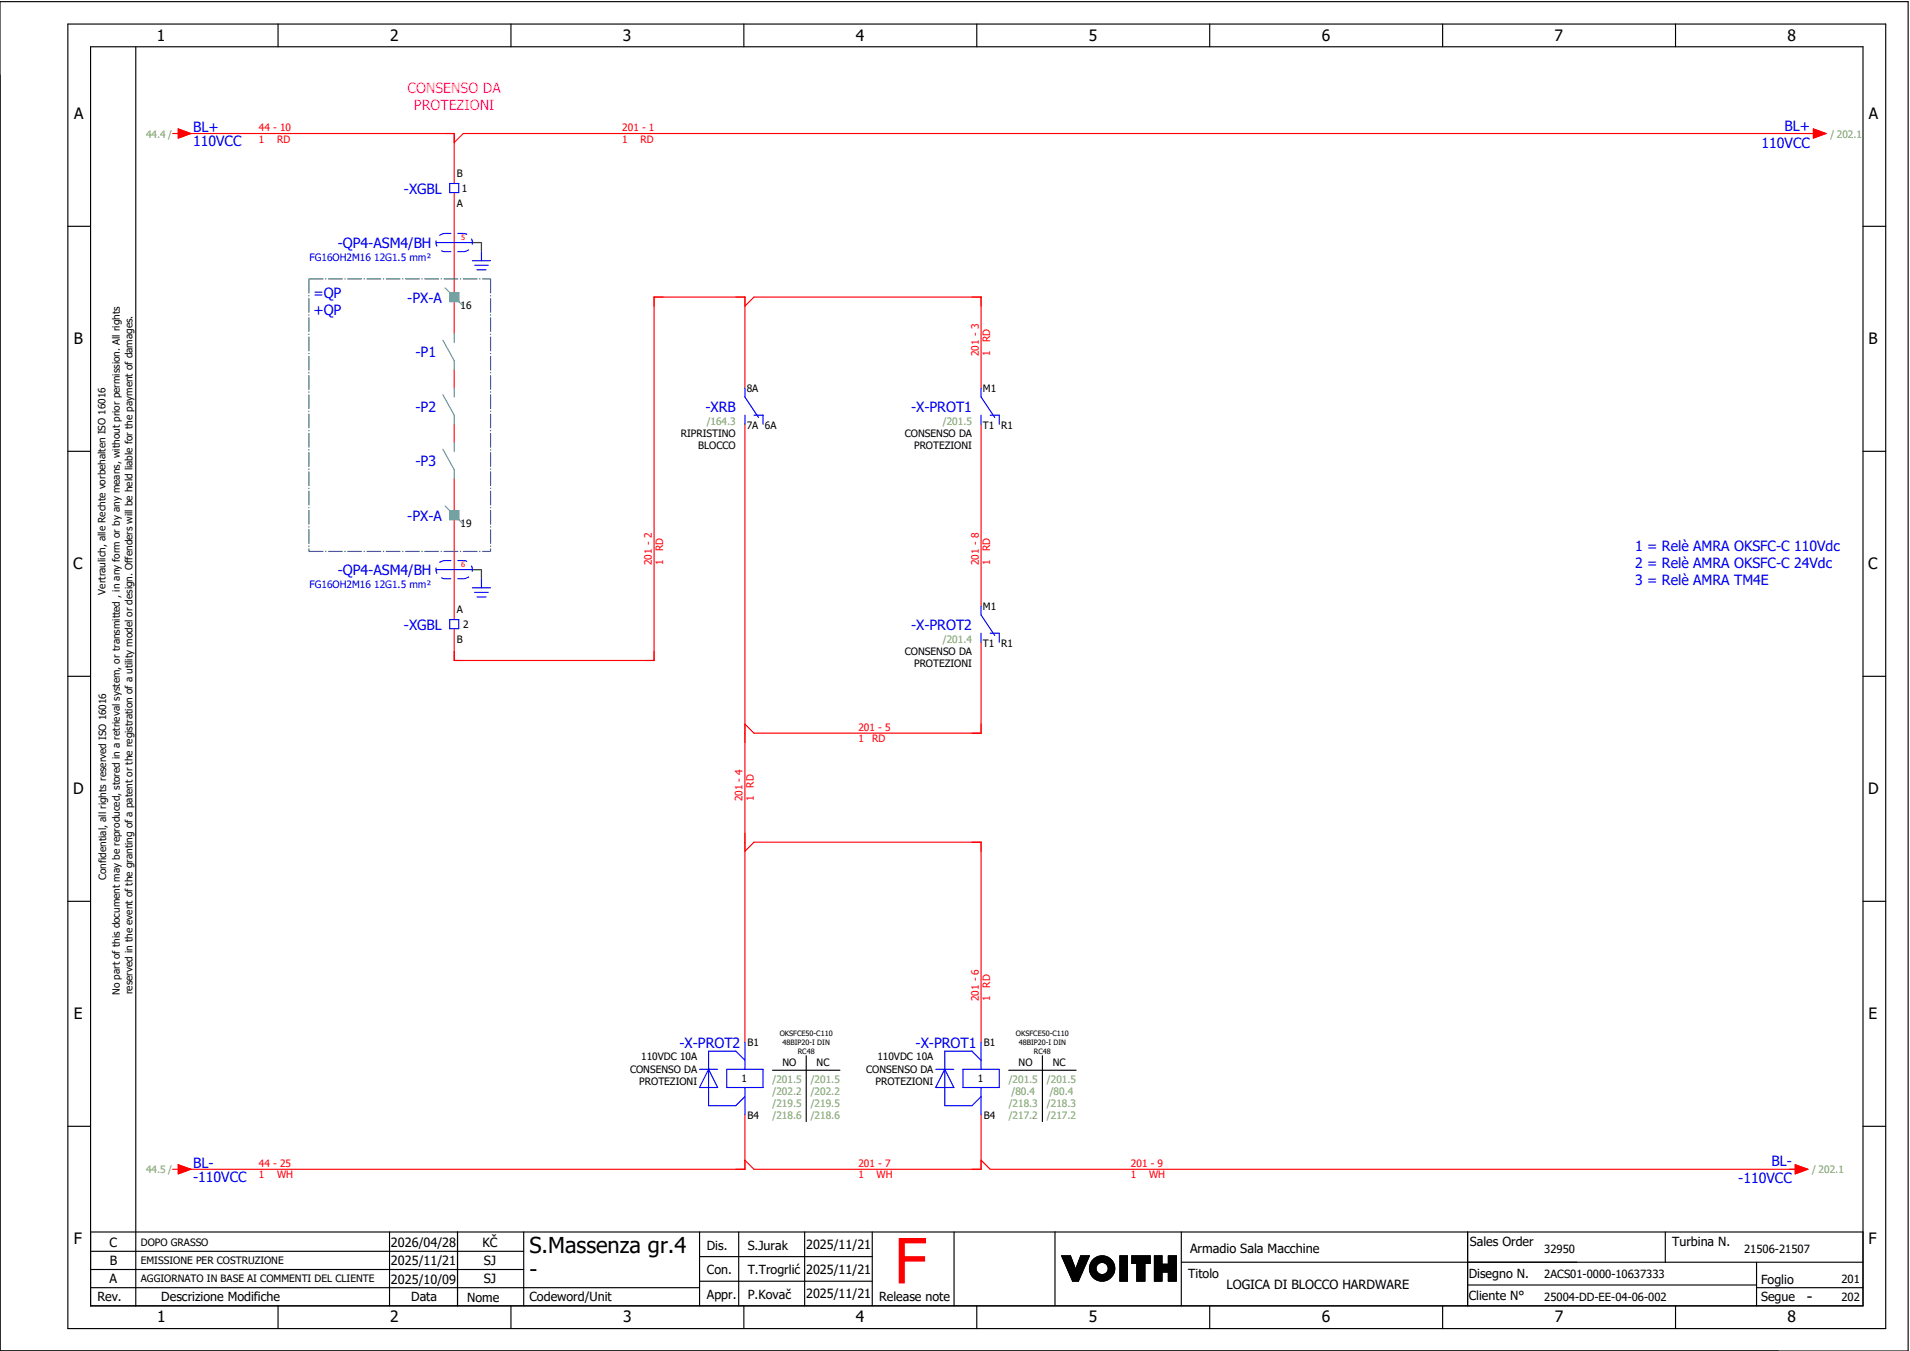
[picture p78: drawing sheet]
<svg xmlns="http://www.w3.org/2000/svg" width="421mm" height="297mm" viewBox="0 0 421 297" stroke-linecap="round" stroke-linejoin="round" font-family="sans-serif">
<defs><g id="words">
<text font-size="13.8" fill="#f00" x="196.9" y="282.5">F</text>
<g font-size="4.8">
<text x="116.6" y="275.8">S.Massenza gr.4</text>
<text x="116.6" y="281.1">-</text>
</g>
<g font-size="3.4">
<text x="34.5" y="9">1</text>
<text x="85.9" y="9">2</text>
<text x="137.1" y="9">3</text>
<text x="188.4" y="9">4</text>
<text x="239.7" y="9">5</text>
<text x="291" y="9">6</text>
<text x="342.3" y="9">7</text>
<text x="393.5" y="9">8</text>
<text x="16.3" y="26.2">A</text>
<text x="411.5" y="26.2">A</text>
<text x="16.2" y="75.8">B</text>
<text x="411.4" y="75.8">B</text>
<text x="16.1" y="125.3">C</text>
<text x="411.3" y="125.3">C</text>
<text x="16.1" y="174.8">D</text>
<text x="411.3" y="174.8">D</text>
<text x="16.2" y="224.4">E</text>
<text x="411.4" y="224.4">E</text>
<text x="16.2" y="273.9">F</text>
<text x="411.4" y="273.9">F</text>
<text x="397.8" y="286.6">-</text>
<text x="34.6" y="291">1</text>
<text x="85.9" y="291">2</text>
<text x="137.2" y="291">3</text>
<text x="188.4" y="291">4</text>
<text x="239.7" y="291">5</text>
<text x="291" y="291">6</text>
<text x="342.3" y="291">7</text>
<text x="393.6" y="291">8</text>
</g>
<g font-size="3.1" fill="#f0f">
<text x="89.7" y="20.5">CONSENSO DA</text>
<text x="91.1" y="24.3">PROTEZIONI</text>
</g>
<g font-size="3.1" fill="#00f">
<text x="42.5" y="29.1">BL+</text>
<text x="392.9" y="28.8">BL+</text>
<text x="42.5" y="32.1">110VCC</text>
<text x="387.8" y="32.5">110VCC</text>
<text x="88.9" y="42.7">-XGBL</text>
<text x="74.3" y="54.6">-QP4-ASM4/BH</text>
<text x="69" y="65.5">=QP</text>
<text x="69" y="69.3">+QP</text>
<text x="89.7" y="66.7">-PX-A</text>
<text x="91.5" y="78.6">-P1</text>
<text x="91.5" y="90.6">-P2</text>
<text x="155.3" y="90.6">-XRB</text>
<text x="200.6" y="90.6">-X-PROT1</text>
<text x="91.5" y="102.6">-P3</text>
<text x="89.7" y="114.7">-PX-A</text>
<text x="360" y="121.3">1 = Relè AMRA OKSFC-C 110Vdc</text>
<text x="360" y="125">2 = Relè AMRA OKSFC-C 24Vdc</text>
<text x="74.3" y="126.6">-QP4-ASM4/BH</text>
<text x="360" y="128.8">3 = Relè AMRA TM4E</text>
<text x="88.9" y="138.7">-XGBL</text>
<text x="200.6" y="138.6">-X-PROT2</text>
<text x="149.6" y="230.6">-X-PROT2</text>
<text x="201.6" y="230.6">-X-PROT1</text>
<text x="42.5" y="257.1">BL-</text>
<text x="390" y="256.8">BL-</text>
<text x="42.5" y="260.1">-110VCC</text>
<text x="382.7" y="260.5">-110VCC</text>
</g>
<g font-size="2.8">
<text x="24.1" y="274.4">C</text>
<text x="86.1" y="274.4">2026/04/28</text>
<text x="106.2" y="274.4">KČ</text>
<text x="155.6" y="275.1">Dis.</text>
<text x="164.6" y="275.1">S.Jurak</text>
<text x="177.5" y="275">2025/11/21</text>
<text x="262" y="275.8">Armadio Sala Macchine</text>
<text x="323.6" y="274.3">Sales Order</text>
<text x="368.1" y="274.2">Turbina N.</text>
<text x="24.2" y="278.6">B</text>
<text x="86.1" y="278.6">2025/11/21</text>
<text x="106.5" y="278.6">SJ</text>
<text x="155.6" y="280.5">Con.</text>
<text x="164.6" y="280.5">T.Trogrlić</text>
<text x="177.5" y="280.4">2025/11/21</text>
<text x="261.6" y="281.3">Titolo</text>
<text x="323.4" y="281.2">Disegno N.</text>
<text x="21.4" y="286.5">Rev.</text>
<text x="24.1" y="282.5">A</text>
<text x="35.5" y="286.4">Descrizione Modifiche</text>
<text x="86.1" y="282.6">2025/10/09</text>
<text x="90.5" y="286.5">Data</text>
<text x="102.8" y="286.5">Nome</text>
<text x="106.5" y="282.5">SJ</text>
<text x="116.6" y="286.3">Codeword/Unit</text>
<text x="155.6" y="286">Appr.</text>
<text x="164.6" y="285.9">P.Kovač</text>
<text x="177.5" y="285.8">2025/11/21</text>
<text x="193.5" y="286.5">Release note</text>
<text x="270" y="283.8">LOGICA DI BLOCCO HARDWARE</text>
<text x="323.4" y="286.2">Cliente N°</text>
<text x="387.7" y="286.5">Segue</text>
<text x="387.7" y="282.6">Foglio</text>
</g>
<g font-size="2.5">
<text x="340" y="275.9">32950</text>
<text x="384" y="275.9">21506-21507</text>
<text x="340" y="281.4">2ACS01-0000-10637333</text>
<text x="340" y="286.4">25004-DD-EE-04-06-002</text>
<text x="405.4" y="282.4">201</text>
<text x="405.4" y="286.4">202</text>
</g>
<g font-size="2.2" fill="#f00">
<text x="57" y="28.9">44 - 10</text>
<text x="137" y="28.9">201 - 1</text>
<text x="57" y="31.4">1</text>
<text x="61" y="31.4">RD</text>
<text x="137" y="31.4">1</text>
<text x="141" y="31.4">RD</text>
<text x="218" y="75.4" transform="rotate(-90 218 75.4)">RD</text>
<text x="215.5" y="78.4" transform="rotate(-90 215.5 78.4)">201 - 3</text>
<text x="218" y="78.4" transform="rotate(-90 218 78.4)">1</text>
<text x="143.5" y="124.4" transform="rotate(-90 143.5 124.4)">201 - 2</text>
<text x="146" y="124.4" transform="rotate(-90 146 124.4)">1</text>
<text x="146" y="121.4" transform="rotate(-90 146 121.4)">RD</text>
<text x="215.5" y="124.4" transform="rotate(-90 215.5 124.4)">201 - 8</text>
<text x="218" y="124.4" transform="rotate(-90 218 124.4)">1</text>
<text x="218" y="121.4" transform="rotate(-90 218 121.4)">RD</text>
<text x="189" y="160.9">201 - 5</text>
<text x="189" y="163.4">1</text>
<text x="192" y="163.4">RD</text>
<text x="166" y="173.4" transform="rotate(-90 166 173.4)">RD</text>
<text x="163.5" y="176.4" transform="rotate(-90 163.5 176.4)">201 - 4</text>
<text x="166" y="176.4" transform="rotate(-90 166 176.4)">1</text>
<text x="215.5" y="220.4" transform="rotate(-90 215.5 220.4)">201 - 6</text>
<text x="218" y="220.4" transform="rotate(-90 218 220.4)">1</text>
<text x="218" y="217.4" transform="rotate(-90 218 217.4)">RD</text>
<text x="57" y="256.9">44 - 25</text>
<text x="189" y="256.9">201 - 7</text>
<text x="249" y="256.9">201 - 9</text>
<text x="57" y="259.4">1</text>
<text x="61" y="259.4">WH</text>
<text x="189" y="259.4">1</text>
<text x="193" y="259.4">WH</text>
<text x="249" y="259.4">1</text>
<text x="253" y="259.4">WH</text>
</g>
<g font-size="2.2" fill="#7ca552">
<text x="32.2" y="30.3">44.4 /</text>
<text x="403" y="30.3">/ 202.1</text>
<text x="155.6" y="93.5">/164.3</text>
<text x="207.6" y="93.5">/201.5</text>
<text x="207.6" y="141.5">/201.4</text>
<text x="170.1" y="238.3">/201.5</text>
<text x="178.5" y="238.3">/201.5</text>
<text x="222.1" y="238.3">/201.5</text>
<text x="230.5" y="238.3">/201.5</text>
<text x="170.1" y="241">/202.2</text>
<text x="170.1" y="243.7">/219.5</text>
<text x="178.5" y="241">/202.2</text>
<text x="178.5" y="243.7">/219.5</text>
<text x="222.1" y="243.7">/218.3</text>
<text x="222.7" y="241">/80.4</text>
<text x="230.5" y="243.7">/218.3</text>
<text x="231.1" y="241">/80.4</text>
<text x="170.1" y="246.4">/218.6</text>
<text x="178.5" y="246.4">/218.6</text>
<text x="222.1" y="246.4">/217.2</text>
<text x="230.5" y="246.4">/217.2</text>
<text x="32.2" y="258.3">44.5 /</text>
<text x="399" y="258.3">/ 202.1</text>
</g>
<g font-size="2.2">
<text x="100.6" y="38.9">B</text>
<text x="100.6" y="45.6">A</text>
<text x="101.7" y="42.3">1</text>
<text x="101.4" y="68">16</text>
<text x="164.4" y="86.2">8A</text>
<text x="216.4" y="86.2">M1</text>
<text x="164.4" y="94.3">7A 6A</text>
<text x="216.4" y="94.3">T1 R1</text>
<text x="149.9" y="96.2">RIPRISTINO</text>
<text x="153.7" y="98.9">BLOCCO</text>
<text x="199.2" y="96.2">CONSENSO DA</text>
<text x="201.2" y="98.9">PROTEZIONI</text>
<text x="101.4" y="116">19</text>
<text x="23.2" y="130.9" transform="rotate(-90 23.2 130.9)">Vertraulich, alle Rechte vorbehalten ISO 16016</text>
<text x="100.6" y="134.9">A</text>
<text x="216.4" y="134.2">M1</text>
<text x="100.6" y="141.6">B</text>
<text x="102" y="138.3">2</text>
<text x="216.4" y="142.3">T1 R1</text>
<text x="199.2" y="144.2">CONSENSO DA</text>
<text x="201.2" y="146.9">PROTEZIONI</text>
<text x="23.4" y="193.7" transform="rotate(-90 23.4 193.7)">Confidential, all rights reserved ISO 16016</text>
<text x="26.4" y="219" transform="rotate(-90 26.4 219)">No part of this document may be reproduced, stored in a retrieval system, or transmitted , in any form or by any means, without prior permission. All rights</text>
<text x="29.2" y="218.9" transform="rotate(-90 29.2 218.9)">reserved in the event of the granting of a patent or the registration of a utility model or design. Offenders will be held liable for the payment of damages.</text>
<text x="141.2" y="233.3">110VDC 10A</text>
<text x="164.6" y="230.2">B1</text>
<text x="193.2" y="233.3">110VDC 10A</text>
<text x="216.6" y="230.2">B1</text>
<text x="138.7" y="236.1">CONSENSO DA</text>
<text x="140.7" y="238.8">PROTEZIONI</text>
<text x="163.3" y="238.3">1</text>
<text x="172.3" y="234.6">NO</text>
<text x="179.8" y="234.6">NC</text>
<text x="190.7" y="236.1">CONSENSO DA</text>
<text x="192.7" y="238.8">PROTEZIONI</text>
<text x="215.3" y="238.3">1</text>
<text x="224.3" y="234.6">NO</text>
<text x="231.8" y="234.6">NC</text>
<text x="164.6" y="246.3">B4</text>
<text x="216.6" y="246.3">B4</text>
<text x="31" y="274.2">DOPO GRASSO</text>
<text x="31" y="278.3">EMISSIONE PER COSTRUZIONE</text>
<text x="31" y="282.3">AGGIORNATO IN BASE AI COMMENTI DEL CLIENTE</text>
</g>
<g font-size="2.2" fill="#00f">
<text x="68.1" y="57.5">FG16OH2M16 12G1.5 mm²</text>
<text x="68.1" y="129.5">FG16OH2M16 12G1.5 mm²</text>
</g>
<g font-size="1.6" fill="#f00">
<text x="101.5" y="52.9">5</text>
<text x="101.5" y="124.9">6</text>
</g>
<g font-size="1.6">
<text x="171.7" y="228">OKSFCE50-C110</text>
<text x="172.3" y="230">48BIP20-I DIN</text>
<text x="175.6" y="231.9">RC48</text>
<text x="223.7" y="228">OKSFCE50-C110</text>
<text x="224.3" y="230">48BIP20-I DIN</text>
<text x="227.6" y="231.9">RC48</text>
</g>
</g></defs>
<g fill="none" stroke="#000" stroke-width=".25">
<path d="M0 .4h420.1v297h-420.1zM14.9 5.3h400.3v287.2h-400.3zM19.9 10.3h390.3v277.2h-390.3zM29.9 10.4v277.1M61.2 5.3v5M112.5 5.3v5M163.8 5.3v5M215.1 5.3v5M266.3 5.3v5M317.6 5.3v5M368.9 5.3v5M14.9 49.8h5"/>
<path d="M410.2 49.8h5M14.9 99.3h5M410.2 99.3h5M14.9 148.9h5M410.2 148.9h5M14.9 198.4h5M410.2 198.4h5M170.1 235.6h14.8M177.5 232.4v14.5M222.1 235.6h14.8M229.5 232.4v14.5M14.9 247.9h5"/>
<path d="M410.2 247.9h5M19.9 271.2h390.3M19.9 279.5h95.4M19.9 275.4h95.4M85.8 271.2v16.3M100.7 271.2v16.3M115.3 271.2v16.3M154 271.2v16.3M154 276.6h38M162.6 271.2v16.3M177.2 271.2v16.3M192 271.2v16.3"/>
<path d="M210.1 271.2v16.3M232.3 271.1v16.3M233.7 276.4h2M233.7 276.4l2.5 5.6M233.8 276.4l-.1 .1M233.9 276.4l-.1 .2M234.1 276.4l-.3 .3M234.2 276.4l-.3 .4M234.4 276.4l-.5 .5M234.5 276.4l-.5 .6M234.7 276.4l-.7 .7M234.8 276.4l-.7 .8"/>
<path d="M235 276.4l-.9 .9M235.1 276.4l-.9 1M235.3 276.4l-1.1 1.1M235.4 276.4l-1.2 1.2M235.6 276.4l-1.3 1.3M235.7 276.4l1.1 3 1.1-3h1.9l-2.4 5.6h-1.2M235.7 276.5l-1.4 1.3M235.7 276.6l-1.3 1.3M235.8 276.7l-1.4 1.3M235.8 276.8l-1.3 1.3M235.9 276.9l-1.4 1.4M235.9 277l-1.3 1.4"/>
<path d="M235.9 277.1l-1.3 1.4M236 277.3l-1.3 1.3M236 277.4l-1.3 1.3M236.1 277.5l-1.3 1.3M236.1 277.6l-1.3 1.3M236.1 277.7l-1.3 1.3M236.2 277.8l-1.3 1.3M236.2 277.9l-1.3 1.3M236.3 278l-1.3 1.3M236.3 278.1l-1.3 1.3M236.3 278.2l-1.2 1.3M236.4 278.3l-1.3 1.3"/>
<path d="M236.4 278.4l-1.2 1.3M236.5 278.6l-1.3 1.2M236.5 278.7l-1.2 1.2M236.6 278.8l-1.3 1.2M236.6 278.9l-1.3 1.2M236.6 279l-1.2 1.2M236.7 279.1l-1.3 1.2M236.7 279.2l-1.2 1.3M236.8 279.3l-1.3 1.3M238 276.4l-.1 .1M238.1 276.4l-.3 .4M238.3 276.4l-.6 .6"/>
<path d="M238.4 279.8l-2.2 2.2M238.4 276.4l-.8 .8M238.5 279.5l-2.4 2.4M238.6 276.4l-1.1 1.1M238.6 279.3l-2.5 2.5M238.7 279l-2.7 2.7M238.7 276.4l-1.2 1.3M238.8 278.7l-2.8 2.9M238.9 276.4l-1.5 1.6M239 278.5l-3.1 3M239 276.4l-1.7 1.8M239.1 278.2l-3.2 3.2"/>
<path d="M239.2 276.4l-2 2.1M239.2 277.9l-3.4 3.4M239.3 277.7l-3.5 3.5M239.3 276.4l-2.2 2.3M239.4 277.4l-3.6 3.7M239.5 276.4l-2.5 2.5M239.5 277.1l-3.8 3.9M239.6 276.4l-2.7 2.8M239.7 276.9l-4 4M239.8 276.6l-4.2 4.2M239.8 276.4l-4.2 4.3M241.1 276.9l-.8 .8"/>
<path d="M241.3 279.3l-1.2 1.1M241.3 279.1l-1.2 1.2M241.3 279.4l-1.1 1.1M241.3 278.9l-1.3 1.3M241.3 279.5l-1.1 1.1M241.4 279.7l-1.1 1M241.4 278.7l-1.4 1.4M241.4 279.8l-1 1M241.4 276.7l-1.3 1.3M241.5 279.9l-1.1 1M241.5 280l-1 1M241.7 276.6l-1.7 1.7"/>
<path d="M241.9 276.5l-1.9 2M242.1 276.5l-2.2 2.2M242.3 276.5l-2.4 2.4M242.5 276.4l-2.6 2.6M242.6 276.4l-2.7 2.8M242.8 276.4l-2.9 3M242.9 276.5l-3 3M243 276.5l-3.1 3.1M243.2 276.5l-3.3 3.3M243.3 276.5l-3.4 3.4M243.4 276.6l-3.4 3.4M243.5 276.6l-1.4 1.4"/>
<path d="M243.6 276.6l-1.3 1.3M243.7 276.7l-1.2 1.2M243.9 276.7l-1.2 1.2M244 276.8l-1.2 1.1M244 276.8l-1.1 1.1M244.1 276.9l-1 1.1M244.2 276.9l-1 1.1M244.3 277l-1 1M244.4 277.1l-1 1M244.5 277.1l-1 1.1M244.6 277.2l-1.1 1M244.6 277.3l-1 1"/>
<path d="M244.7 277.4l-1 1M244.8 277.4l-1 1.1M244.8 277.5l-1 1.1M244.9 277.6l-1 1.1M245 277.7l-1.1 1.1M245 277.8l-1.1 1.1M245.1 277.9l-1.1 1.1M245.1 278l-1.1 1.1M245.2 278.1l-1.2 1.2M245.2 278.2l-1.2 1.3M245.3 278.3l-1.4 1.4M245.3 278.4l-1.5 1.5"/>
<path d="M245.3 278.5l-3.4 3.4M245.4 279.9l-2.1 2M245.4 278.7l-3.3 3.3M245.4 279.7l-2.3 2.3M245.4 278.8l-3.2 3.2M245.4 278.9l-3.1 3.1M245.4 279.5l-2.5 2.5M245.4 279.1l-2.9 2.9M245.4 279.4l-2.6 2.6M245.4 279.2l-2.8 2.8M246.6 276.4h1.6v5.6h-1.6zM246.6 276.4v.1"/>
<path d="M246.8 276.4l-.2 .3M246.9 276.4l-.3 .4M247.1 276.4l-.5 .6M247.2 276.4l-.6 .7M247.4 276.4l-.8 .9M247.5 276.4l-.9 1M247.7 276.4l-1.1 1.2M247.8 276.4l-1.2 1.3M248 276.4l-1.4 1.5M248.1 276.4l-1.5 1.6M248.2 280l-1.6 1.6M248.2 279.8l-1.6 1.7"/>
<path d="M248.2 279.7l-1.6 1.6M248.2 279.5l-1.6 1.7M248.2 279.4l-1.6 1.6M248.2 279.2l-1.6 1.7M248.2 277.4l-1.6 1.7M248.2 277.3l-1.6 1.6M248.2 277.1l-1.6 1.7M248.2 277l-1.6 1.6M248.2 276.8l-1.6 1.7M248.2 276.7l-1.6 1.6M248.2 276.5l-1.6 1.7M248.2 278l-1.6 1.7"/>
<path d="M248.2 277.9l-1.6 1.6M248.2 277.7l-1.6 1.7M248.2 277.6l-1.6 1.6M248.2 279.1l-1.6 1.6M248.2 278.9l-1.6 1.7M248.2 278.8l-1.6 1.6M248.2 278.6l-1.6 1.7M248.2 278.5l-1.6 1.6M248.2 278.3l-1.6 1.7M248.2 278.2l-1.6 1.6M249.2 276.4v.1M249.4 276.4l-.2 .2"/>
<path d="M249.5 276.4l-.3 .4M249.7 276.4l-.5 .5M249.8 276.4l-.6 .7M250 276.4l-.8 .8M250.1 276.4l-.9 1M250.3 278.1h-1.1v-1.7h4v1.7h-1.1v3.9h-1.8M250.3 278.1v3.9M250.3 276.4l-1.1 1.2M250.4 276.4l-1.2 1.3M250.6 276.4l-1.4 1.5M250.7 276.4l-1.5 1.6M250.9 276.4l-1.7 1.7"/>
<path d="M251 276.4l-1.6 1.7M251.2 276.4l-1.7 1.7M251.3 276.4l-1.6 1.7M251.5 276.4l-1.7 1.7M251.6 276.4l-1.6 1.7M251.8 276.4l-1.7 1.7M251.9 276.4l-1.6 1.7M252.1 279.9l-1.8 1.8M252.1 278.6l-1.8 1.8M252.1 278.4l-1.8 1.8M252.1 278.3l-1.8 1.8M252.1 279.2l-1.8 1.8"/>
<path d="M252.1 279l-1.8 1.8M252.1 278.9l-1.8 1.8M252.1 278.7l-1.8 1.8M252.1 279.3l-1.8 1.8M252.1 279.8l-1.8 1.8M252.1 279.6l-1.8 1.8M252.1 279.5l-1.8 1.8M252.1 276.4l-1.8 1.9M252.2 276.4l-1.9 2M252.4 276.4l-2.1 2.2M252.5 276.4l-2.2 2.3M252.7 276.4l-2.4 2.5"/>
<path d="M252.8 276.4l-2.5 2.6M253 276.4l-2.7 2.8M253.1 276.4l-2.8 2.9M253.2 277.4l-.7 .7M253.2 276.7l-2.9 2.9M253.2 276.5l-2.9 3M253.2 277.3l-.8 .8M253.2 277.1l-1 1M253.2 277l-2.9 2.9M253.2 276.8l-2.9 3M253.2 278l-.1 .1M253.2 277.9l-.2 .2"/>
<path d="M253.2 277.7l-.4 .4M253.2 277.6l-.5 .5M254.2 276.4v5.6M254.2 276.4h1.6M254.2 276.4v.1M254.3 276.4l-.1 .2M254.5 276.4l-.3 .4M254.6 276.4l-.4 .5M254.8 276.4l-.6 .7M254.9 276.4l-.7 .8M255.1 276.4l-.9 1M255.2 276.4l-1 1.1"/>
<path d="M255.4 276.4l-1.2 1.3M255.5 276.4l-1.3 1.4M255.7 276.4l-1.5 1.6M255.8 277.5l-1.6 1.7M255.8 277.4l-1.6 1.6M255.8 277.2l-1.6 1.7M255.8 277.1l-1.6 1.6M255.8 276.9l-1.6 1.7M255.8 276.8l-1.6 1.6M255.8 276.6l-1.6 1.7M255.8 276.5l-1.6 1.6M255.8 276.4v1.9"/>
<path d="M255.8 278l-1.6 1.6M255.8 277.8l-1.6 1.7M255.8 277.7l-1.6 1.6M255.8 278.3l-1.6 1.6M255.8 278.1l-1.6 1.7M255.9 278.3l-1.7 1.8M256.1 278.3l-1.9 1.9M256.2 278.3l-2 2.1M256.4 278.3l-2.2 2.2M256.5 278.3l-2.3 2.4M256.7 278.3l-2.5 2.5M256.8 278.3l-2.6 2.7"/>
<path d="M257 278.3l-2.8 2.8M257.1 278.3l-2.9 3M257.3 276.4l-.1 .2M257.5 276.4l-.3 .3M257.6 276.4l-.4 .5M257.8 276.4l-.6 .6M257.9 276.4l-.7 .8M258.1 276.4l-.9 .9M258.2 276.4l-1 1.1M258.4 276.4l-1.2 1.2M258.5 276.4l-1.3 1.4M258.7 276.4l-1.5 1.5"/>
<path d="M258.8 276.4l-1.6 1.7M259 276.4h-1.8v1.9h-1.4M259 276.4v5.6h-1.8v-2M259 276.5l-1.8 1.7M259 277.5l-2.5 2.5M259 277.4l-2.7 2.6M259 277.1l-3 2.9M259 276.9l-3.1 3.1M259 277.2l-2.8 2.8M259 276.8l-4.8 4.8M259 276.6l-4.8 4.8M259 279l-1.8 1.8"/>
<path d="M259 278.9l-1.8 1.7M259 278.7l-1.8 1.8M259 278.6l-1.8 1.7M259 278.4l-1.8 1.8M259 278.3l-1.8 1.7M259 278.1l-1.9 1.9M259 278l-2.1 2M259 277.8l-2.2 2.2M259 277.7l-2.4 2.3M259 279.3l-1.8 1.8M259 279.2l-1.8 1.7M259 279.9l-1.8 1.8"/>
<path d="M259 279.8l-1.8 1.7M259 279.6l-1.8 1.8M259 279.5l-1.8 1.7M260.1 271.2v16.3M260.1 277.9h150.1M323.1 271.2v16.3M366.6 271.2v6.7M386.7 277.9v9.6M19.9 283.5h134.1M61.2 287.5v5M112.5 287.5v5M154 282h38"/>
<path d="M163.8 287.5v5M215.1 287.5v5M237.5 281.9l-.1 .1M237.6 281.7l-.4 .3M237.7 281.4l-.6 .6M237.8 281.1l-.9 .9M237.9 280.9l-1.1 1.1M238 280.6l-1.4 1.4M238.2 280.3l-1.7 1.7M238.3 280.1l-2 1.9M241.6 280l-1 1.1M241.6 280.1l-1 1"/>
<path d="M241.7 280.2l-1 1M241.8 280.3l-1 1M241.9 280.3l-1 1.1M242 280.4l-1.1 1M242.1 280.4l-1.1 1.1M242.2 280.5l-1.1 1.1M242.3 280.5l-1.1 1.1M242.4 280.6l-1.1 1.1M242.6 280.6l-1.2 1.1M242.7 280.6l-1.2 1.2M242.9 280.6l-1.3 1.2M243.1 280.5l-1.4 1.4"/>
<path d="M243.3 280.4l-1.5 1.5M245.1 280.6l-1.1 1M245.2 280.3l-1.5 1.5M245.3 280.1l-1.8 1.8M248.2 281.6l-.4 .4M248.2 281.5l-.5 .5M248.2 281.9l-.1 .1M248.2 281.8l-.2 .2M248.2 281.3l-.7 .7M248.2 281.2l-.8 .8M248.2 281l-1 1M248.2 280.9l-1.1 1.1"/>
<path d="M248.2 280.7l-1.3 1.3M248.2 280.6l-1.4 1.4M248.2 280.4l-1.6 1.6M248.2 280.3l-1.6 1.6M248.2 280.1l-1.6 1.7M252.1 281.3l-.8 .7M252.1 281.1l-.9 .9M252.1 281l-1.1 1M252.1 280.8l-1.2 1.2M252.1 280.7l-1.4 1.3M252.1 280.5l-1.5 1.5M252.1 280.4l-1.7 1.6"/>
<path d="M252.1 280.2l-1.8 1.8M252.1 280.1l-1.8 1.8M252.1 281.7l-.3 .3M252.1 281.6l-.5 .4M252.1 281.4l-.6 .6M252.1 281.9l-.2 .1M255.8 280v2h-1.6M255.8 280.7l-1.3 1.3M255.8 280.5l-1.5 1.5M255.8 280.1l-1.6 1.6M255.8 280.4l-1.6 1.6M255.8 280h1.4"/>
<path d="M255.8 281.9l-.1 .1M255.8 281.7l-.3 .3M255.8 281.6l-.4 .4M255.8 281.4l-.6 .6M255.8 281.3l-.7 .7M255.8 281.1l-.9 .9M255.8 281l-1 1M255.8 280.8l-1.2 1.2M255.8 280.2l-1.6 1.7M259 281.9l-.2 .1M259 281.7l-.3 .3M259 281.6l-.5 .4"/>
<path d="M259 281.4l-.6 .6M259 281.3l-.8 .7M259 281.1l-.9 .9M259 281l-1.1 1M259 280.8l-1.2 1.2M259 280.7l-1.4 1.3M259 280.5l-1.5 1.5M259 280.4l-1.7 1.6M259 280.2l-1.8 1.8M259 280.1l-1.8 1.7M266.3 287.5v5M317.6 287.5v5"/>
<path d="M323.1 282.9h63.6M368.9 287.5v5M386.7 283.5h23.5"/>
<circle cx="242.6" cy="279.2" r="1.35"/>
<circle cx="242.6" cy="279.2" r="2.79"/>
</g>
<g fill="none" stroke="#f00" stroke-width=".25">
<path d="M38 29.4h1.3M39.3 28.4l2.7 1-2.7 1zM40 29.4h60v11M399.2 28.4l2.8 1-2.8 1zM400 29.4h-298l-2 2M100 42.4v22M100 66.4v7M164 67.4l2-2h50v20M100 81.4v4M100 93.4v4M164 85.4v-20h-20v80h-44v-7M164 93.4v136"/>
<path d="M216 93.4v40M100 105.4v7M100 114.4v22M216 141.4v20h-50l-2-2M164 187.4l2-2h50v44M38 257.4h1.3M39.3 256.4l2.7 1-2.7 1zM164 245.4v12h-124M216 245.4v12h-50l-2-2M216 255.4l2 2h178M395.2 256.4l2.8 1-2.8 1z"/>
</g>
<path d="M104 53.4h2M106 53.4v2M104 125.4h2M106 125.4v2" fill="none" stroke="#00be00" stroke-width=".25" stroke-dasharray="3.2 .4 .3 .4" stroke-linecap="butt"/>
<g fill="none" stroke="#00f" stroke-width=".25">
<path d="M96 53.4h8M99 40.4h2v2h-2zM104 57.4h4M104.5 58.4h3M105 59.4h2M106 55.4v2M164 85.4v2l3 4.5M164 91.4v2M166 91.4h2v2M216 85.4v2l3 4.5M216 91.4v2M218 91.4h2v2"/>
<path d="M96 125.4h8M99 136.4h2v2h-2zM104 129.4h4M104.5 130.4h3M105 131.4h2M106 127.4v2M216 133.4v2l3 4.5M216 139.4v2M218 139.4h2v2M154 235.4h4M156 235.4h.1M156 235.4l2 4h-4z"/>
<path d="M160 235.4h8v4h-8zM164 233.4l-2-2h-6v12h6l2-2M164 229.4v6M164 239.4v6M206 235.4h4M208 235.4h.1M208 235.4l2 4h-4zM212 235.4h8v4h-8zM216 233.4l-2-2h-6v12h6l2-2M216 229.4v6M216 239.4v6"/>
</g>
<g fill="#52a5a5" stroke="#52a5a5" stroke-width=".22">
<path d="M99 64.4h2v2h-2z"/>
<path d="M99 112.4h2v2h-2z"/>
</g>
<g fill="none" stroke="#52a5a5" stroke-width=".25">
<path d="M97.5 74.9l2.5 4.5v2M98 63.4l1 1M99 64.4v2h2M99 64.4h2v2M100 73.4v2M101 66.4l1 1M97.5 86.9l2.5 4.5v2M97.5 98.9l2.5 4.5v2M100 85.4v2M100 97.4v2M98 111.4l1 1M99 112.4h2v2"/>
<path d="M99 112.4v2h2M101 114.4l1 1"/>
</g>
<path d="M68 61.4h40M68 61.4v60M108 61.4v60M68 121.4h40" fill="none" stroke="#007f7f" stroke-width=".25" stroke-dasharray="3.2 .4 .3 .4" stroke-linecap="butt"/>
<path d="M98 55.4h4M98 51.4h4M98 51.4a2 2 0 0 0-2 2 2 2 0 0 0 2 2M102 55.4a2 2 0 0 0 2-2 2 2 0 0 0-2-2M98 127.4h4M98 123.4h4M98 123.4a2 2 0 0 0-2 2 2 2 0 0 0 2 2M102 127.4a2 2 0 0 0 2-2 2 2 0 0 0-2-2" fill="none" stroke="#00f" stroke-width=".25" stroke-dasharray="1.4 1.4" stroke-linecap="butt"/>
<g fill="#f00" stroke="#f00" stroke-width=".22">
<path d="M39.3 256.4l2.7 1-2.7 1z"/>
<path d="M39.3 28.4l2.7 1-2.7 1z"/>
<path d="M399.2 28.4l2.8 1-2.8 1z"/>
<path d="M395.2 256.4l2.8 1-2.8 1z"/>
</g>
<use href="#words"/>
</svg>
